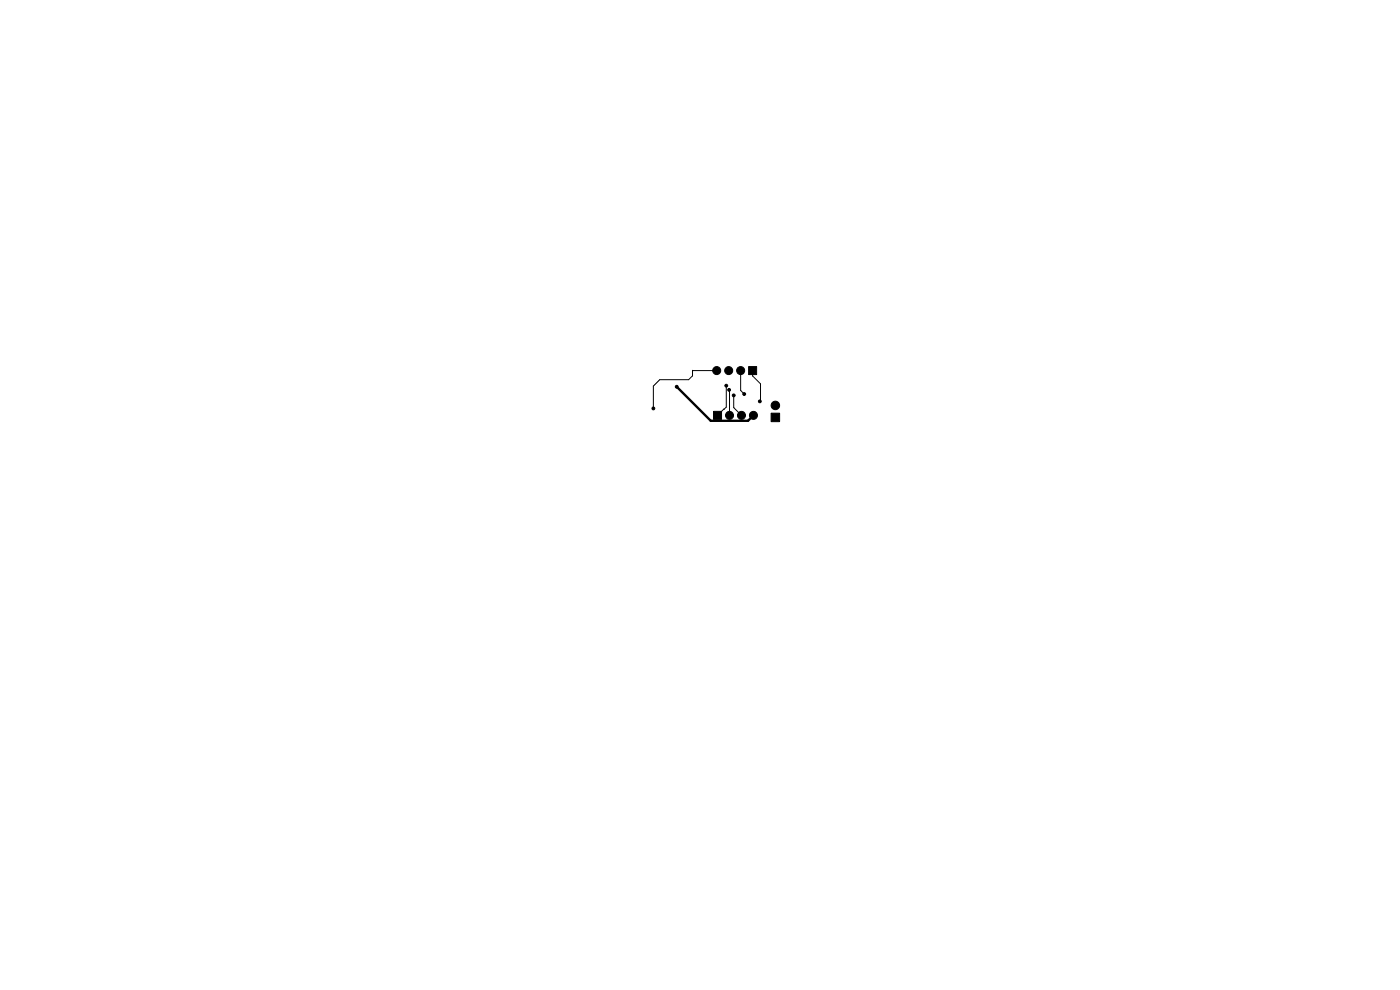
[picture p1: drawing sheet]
<svg xmlns="http://www.w3.org/2000/svg" width="297mm" height="210mm" viewBox="0 0 297 210" stroke-linecap="round" stroke-linejoin="round" font-family="sans-serif">
<g fill="#000" stroke="#000" stroke-width=".21">
<path d="M158.8 77.8h1.7v1.7h-1.7zM151.4 87.3h1.7v1.7h-1.7zM163.6 87.6h1.8v1.8h-1.8z"/>
<circle cx="152" cy="78.6" r=".85"/>
<circle cx="154.6" cy="78.6" r=".85"/>
<circle cx="157.1" cy="78.6" r=".85"/>
<circle cx="138.6" cy="86.6" r=".3"/>
<circle cx="143.6" cy="82" r=".3"/>
<circle cx="154.1" cy="81.8" r=".3"/>
<circle cx="154.7" cy="82.7" r=".3"/>
<circle cx="154.8" cy="88.1" r=".85"/>
<circle cx="155.7" cy="83.9" r=".3"/>
<circle cx="157.3" cy="88.1" r=".85"/>
<circle cx="157.9" cy="83.6" r=".3"/>
<circle cx="159.8" cy="88.1" r=".85"/>
<circle cx="161.2" cy="85.1" r=".3"/>
<circle cx="164.5" cy="86" r=".9"/>
</g>
<path d="M143.6 82l7.2 7.3h7.9l1.1-1.2" fill="none" stroke="#000" stroke-width=".5"/>
<path d="M152 78.6h-5.1v1.1l-.8 .8h-6.1l-1.4 1.4v4.7M157.1 78.6v4.2l.8 .8M159.7 78.6v1.2l1.6 1.6v3.6l-.1 .1M154.1 81.8v4.6l-1.9 1.7M154.7 82.7l.1 5.4M155.7 83.9v2.6l1.6 1.6" fill="none" stroke="#000" stroke-width=".21"/>
</svg>
